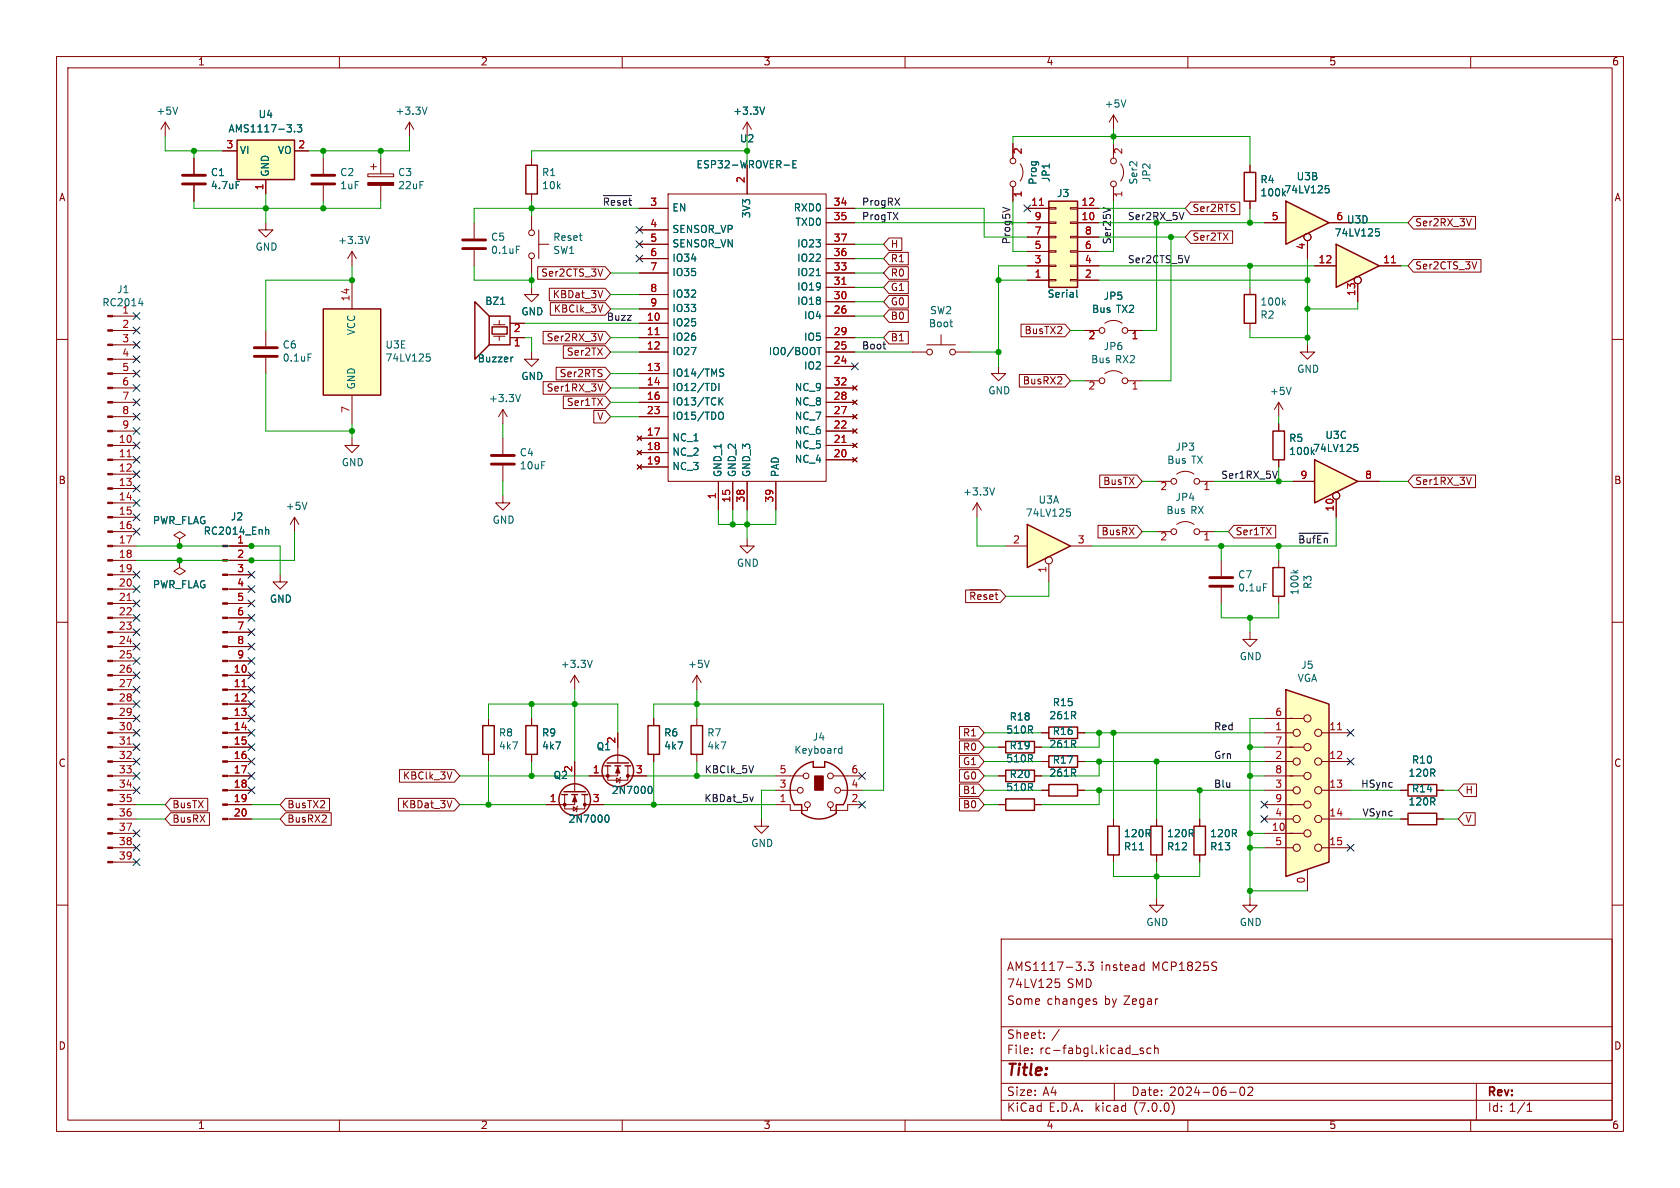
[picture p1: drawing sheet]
<svg xmlns="http://www.w3.org/2000/svg" width="297mm" height="210mm" viewBox="0 0 297 210" stroke-linecap="round" stroke-linejoin="round" font-family="sans-serif">
<defs><g id="words">
<text font-size="2.8" fill="#840000" x="178" y="190.8">Title:</text>
<g font-size="2.1" fill="#840000">
<text x="178" y="171.9">AMS1117-3.3</text>
<text x="194.6" y="171.9">instead</text>
<text x="203.7" y="171.9">MCP1825S</text>
<text x="178" y="177.9">Some</text>
<text x="178" y="174.9">74LV125</text>
<text x="185.1" y="177.9">changes</text>
<text x="188.6" y="174.9">SMD</text>
<text x="195.2" y="177.9">by Zegar</text>
<text x="178" y="183.9">Sheet:</text>
<text x="185.9" y="183.9">/</text>
<text x="178" y="186.6">File:</text>
<text x="183.8" y="186.6">rc-fabgl.kicad_sch</text>
<text x="178" y="196.8">KiCad</text>
<text x="178" y="194">Size:</text>
<text x="184.3" y="194">A4</text>
<text x="185.4" y="196.8">E.D.A.</text>
<text x="193.7" y="196.8">kicad</text>
<text x="200" y="194">Date:</text>
<text x="200.6" y="196.8">(7.0.0)</text>
<text x="206.7" y="194">2024-06-02</text>
<text x="263" y="194.2">Rev:</text>
<text x="263" y="196.8">Id: 1/1</text>
</g>
<g font-size="1.8" fill="#840000">
<text x="35" y="11.8">1</text>
<text x="85" y="11.8">2</text>
<text x="135" y="11.8">3</text>
<text x="185" y="11.8">4</text>
<text x="235" y="11.8">5</text>
<text x="285" y="11.8">6</text>
<text x="10.4" y="35.8">A</text>
<text x="285.4" y="35.8">A</text>
<text x="210.8" y="37.7">Ser2RTS</text>
<text x="250.2" y="40.3">Ser2RX_3V</text>
<text x="157.5" y="46.6">R1</text>
<text x="157.5" y="44.1">H</text>
<text x="210.8" y="42.8">Ser2TX</text>
<text x="250.2" y="47.9">Ser2CTS_3V</text>
<text x="95.5" y="49.2">Ser2CTS_3V</text>
<text x="97.6" y="53">KBDat_3V</text>
<text x="157.5" y="51.7">G1</text>
<text x="157.5" y="49.2">R0</text>
<text x="97.8" y="55.5">KBClk_3V</text>
<text x="157.5" y="54.3">G0</text>
<text x="157.5" y="56.8">B0</text>
<text x="181" y="59.3">BusTX2</text>
<text x="96.5" y="60.6">Ser2RX_3V</text>
<text x="100.1" y="63.1">Ser2TX</text>
<text x="157.5" y="60.6">B1</text>
<text x="96.5" y="69.5">Ser1RX_3V</text>
<text x="98.8" y="67">Ser2RTS</text>
<text x="180.7" y="68.2">BusRX2</text>
<text x="100.1" y="72">Ser1TX</text>
<text x="105.5" y="74.6">V</text>
<text x="10.3" y="85.8">B</text>
<text x="194.9" y="86">BusTX</text>
<text x="250.2" y="86">Ser1RX_3V</text>
<text x="285.3" y="85.8">B</text>
<text x="194.6" y="94.9">BusRX</text>
<text x="218.4" y="94.9">Ser1TX</text>
<text x="171.2" y="106.9">~{Reset}</text>
<text x="170.1" y="130.5">R1</text>
<text x="10.3" y="135.8">C</text>
<text x="170.1" y="133">R0</text>
<text x="170.1" y="135.5">G1</text>
<text x="285.3" y="135.8">C</text>
<text x="30.5" y="143.2">BusTX</text>
<text x="50.8" y="143.2">BusTX2</text>
<text x="70.9" y="143.2">KBDat_3V</text>
<text x="71.1" y="138.1">KBClk_3V</text>
<text x="170.1" y="143.2">B0</text>
<text x="170.1" y="138.1">G0</text>
<text x="170.1" y="140.6">B1</text>
<text x="259.1" y="140.6">H</text>
<text x="30.5" y="145.7">BusRX</text>
<text x="50.8" y="145.7">BusRX2</text>
<text x="259.1" y="145.7">V</text>
<text x="10.3" y="185.8">D</text>
<text x="285.3" y="185.8">D</text>
<text x="35" y="199.8">1</text>
<text x="85" y="199.8">2</text>
<text x="135" y="199.8">3</text>
<text x="185" y="199.8">4</text>
<text x="235" y="199.8">5</text>
<text x="285" y="199.8">6</text>
</g>
<g font-size="1.8" fill="#006464">
<text x="27.6" y="20.6">+5V</text>
<text x="40.3" y="23.7">AMS1117-3.3</text>
<text x="45.7" y="21.1">U4</text>
<text x="69.9" y="20.6">+3.3V</text>
<text x="129.6" y="20.6">+3.3V</text>
<text x="195.2" y="19.3">+5V</text>
<text x="42.4" y="27.5">VI</text>
<text x="49" y="27.5">VO</text>
<text x="130.7" y="25.4">U2</text>
<text x="37.2" y="31.4">C1</text>
<text x="37.2" y="33.7">4.7uF</text>
<text x="47.8" y="31.2" transform="rotate(-90 47.8 31.2)">GND</text>
<text x="60.1" y="31.4">C2</text>
<text x="60.1" y="33.7">1uF</text>
<text x="70.3" y="31.4">C3</text>
<text x="70.3" y="33.7">22uF</text>
<text x="95.8" y="31.4">R1</text>
<text x="95.8" y="33.7">10k</text>
<text x="123.1" y="30">ESP32-WROVER-E</text>
<text x="183.6" y="32.7" transform="rotate(-90 183.6 32.7)">Prog</text>
<text x="185.9" y="32.3" transform="rotate(-90 185.9 32.3)">JP1</text>
<text x="186.8" y="35.1">J3</text>
<text x="201.3" y="32.7" transform="rotate(-90 201.3 32.7)">Ser2</text>
<text x="203.6" y="32.3" transform="rotate(-90 203.6 32.3)">JP2</text>
<text x="222.8" y="32.7">R4</text>
<text x="222.8" y="35">100k</text>
<text x="227" y="34.5">74LV125</text>
<text x="229.2" y="32.1">U3B</text>
<text x="118.9" y="37.7">EN</text>
<text x="118.9" y="41.5">SENSOR_VP</text>
<text x="132.9" y="38.7" transform="rotate(-90 132.9 38.7)">3V3</text>
<text x="140.2" y="37.7">RXD0</text>
<text x="140.5" y="40.2">TXD0</text>
<text x="238.1" y="39.8">U3D</text>
<text x="45.1" y="44.6">GND</text>
<text x="59.7" y="43.4">+3.3V</text>
<text x="86.7" y="42.8">C5</text>
<text x="86.7" y="45.1">0.1uF</text>
<text x="97.7" y="45.2">SW1</text>
<text x="97.7" y="42.9">Reset</text>
<text x="118.9" y="44">SENSOR_VN</text>
<text x="118.9" y="46.5">IO34</text>
<text x="140.8" y="46.5">IO22</text>
<text x="140.8" y="44">IO23</text>
<text x="235.9" y="42.1">74LV125</text>
<text x="20.6" y="52.1">J1</text>
<text x="118.9" y="49.1">IO35</text>
<text x="118.9" y="52.9">IO32</text>
<text x="140.8" y="51.6">IO19</text>
<text x="140.8" y="49.1">IO21</text>
<text x="185.1" y="52.9">Serial</text>
<text x="195.1" y="53.3">JP5</text>
<text x="18" y="54.4">RC2014</text>
<text x="21.6" y="55.6">1</text>
<text x="63.1" y="59.4" transform="rotate(-90 63.1 59.4)">VCC</text>
<text x="85.7" y="54.2">BZ1</text>
<text x="92.1" y="56">GND</text>
<text x="118.9" y="58">IO25</text>
<text x="118.9" y="55.4">IO33</text>
<text x="140.8" y="54.2">IO18</text>
<text x="142" y="56.7">IO4</text>
<text x="164.2" y="58.1">Boot</text>
<text x="164.4" y="55.8">SW2</text>
<text x="193" y="55.6">Bus</text>
<text x="197.3" y="55.6">TX2</text>
<text x="222.8" y="56.6">R2</text>
<text x="222.8" y="54.3">100k</text>
<text x="49.9" y="61.9">C6</text>
<text x="49.9" y="64.2">0.1uF</text>
<text x="68.1" y="61.9">U3E</text>
<text x="68.1" y="64.2">74LV125</text>
<text x="84.4" y="64.3">Buzzer</text>
<text x="118.9" y="60.5">IO26</text>
<text x="118.9" y="63.1">IO27</text>
<text x="135.8" y="63.1">IO0/BOOT</text>
<text x="142" y="65.6">IO2</text>
<text x="142" y="60.5">IO5</text>
<text x="192.8" y="64.5">Bus</text>
<text x="195.1" y="62.2">JP6</text>
<text x="197.2" y="64.5">RX2</text>
<text x="63.1" y="68.8" transform="rotate(-90 63.1 68.8)">GND</text>
<text x="86.4" y="71.4">+3.3V</text>
<text x="92.1" y="67.4">GND</text>
<text x="118.9" y="66.9">IO14/TMS</text>
<text x="118.9" y="69.4">IO12/TDI</text>
<text x="118.9" y="71.9">IO13/TCK</text>
<text x="140.4" y="71.9">NC_8</text>
<text x="140.4" y="69.4">NC_9</text>
<text x="174.7" y="70">GND</text>
<text x="224.4" y="70.1">+5V</text>
<text x="229.3" y="66.2">GND</text>
<text x="118.9" y="74.5">IO15/TDO</text>
<text x="140.4" y="77">NC_6</text>
<text x="140.4" y="74.5">NC_7</text>
<text x="234.3" y="77.9">U3C</text>
<text x="60.4" y="82.7">GND</text>
<text x="91.8" y="80.9">C4</text>
<text x="91.8" y="83.2">10uF</text>
<text x="118.9" y="78.3">NC_1</text>
<text x="118.9" y="80.8">NC_2</text>
<text x="118.9" y="83.4">NC_3</text>
<text x="140.4" y="82.1">NC_4</text>
<text x="140.4" y="79.6">NC_5</text>
<text x="206.3" y="82.3">Bus</text>
<text x="207.8" y="79.9">JP3</text>
<text x="210.6" y="82.3">TX</text>
<text x="227.8" y="78.4">R5</text>
<text x="227.8" y="80.7">100k</text>
<text x="232.1" y="80.2">74LV125</text>
<text x="127.8" y="84.3" transform="rotate(-90 127.8 84.3)">GND_1</text>
<text x="130.4" y="84.3" transform="rotate(-90 130.4 84.3)">GND_2</text>
<text x="132.9" y="84.3" transform="rotate(-90 132.9 84.3)">GND_3</text>
<text x="138" y="84.3" transform="rotate(-90 138 84.3)">PAD</text>
<text x="170.2" y="87.9">+3.3V</text>
<text x="183.5" y="89.3">U3A</text>
<text x="207.8" y="88.8">JP4</text>
<text x="27" y="93">PWR_FLAG</text>
<text x="36" y="94.8">RC2014_Enh</text>
<text x="40.8" y="92.3">J2</text>
<text x="50.5" y="90.4">+5V</text>
<text x="87" y="92.8">GND</text>
<text x="181.3" y="91.6">74LV125</text>
<text x="206.1" y="91.1">Bus</text>
<text x="210.5" y="91.1">RX</text>
<text x="130.2" y="100.5">GND</text>
<text x="27" y="104.3">PWR_FLAG</text>
<text x="47.7" y="106.8">GND</text>
<text x="218.8" y="102.5">C7</text>
<text x="218.8" y="104.8">0.1uF</text>
<text x="229.8" y="105.3" transform="rotate(-90 229.8 105.3)">100k</text>
<text x="232.1" y="104.2" transform="rotate(-90 232.1 104.2)">R3</text>
<text x="99.1" y="118.4">+3.3V</text>
<text x="121.6" y="118.4">+5V</text>
<text x="219.1" y="117">GND</text>
<text x="230" y="118.5">J5</text>
<text x="186.1" y="125.1">R15</text>
<text x="229.4" y="120.8">VGA</text>
<text x="88.1" y="130.5">R8</text>
<text x="95.8" y="130.5">R9</text>
<text x="117.4" y="130.5">R6</text>
<text x="125" y="130.5">R7</text>
<text x="143.6" y="131.2">J4</text>
<text x="177.8" y="130">510R</text>
<text x="178.4" y="127.6">R18</text>
<text x="185.4" y="127.4">261R</text>
<text x="186.1" y="130.2">R16</text>
<text x="88.1" y="132.8">4k7</text>
<text x="95.8" y="132.8">4k7</text>
<text x="97.8" y="138">Q2</text>
<text x="105.4" y="132.9">Q1</text>
<text x="117.4" y="132.8">4k7</text>
<text x="125" y="132.8">4k7</text>
<text x="140.4" y="133.5">Keyboard</text>
<text x="177.8" y="135">510R</text>
<text x="178.4" y="132.7">R19</text>
<text x="178.4" y="137.8">R20</text>
<text x="185.4" y="137.6">261R</text>
<text x="185.4" y="132.5">261R</text>
<text x="186.1" y="135.3">R17</text>
<text x="248.9" y="137.6">120R</text>
<text x="249.6" y="135.3">R10</text>
<text x="108.1" y="140.6">2N7000</text>
<text x="177.8" y="140.1">510R</text>
<text x="248.9" y="142.7">120R</text>
<text x="249.6" y="140.3">R14</text>
<text x="100.5" y="145.7">2N7000</text>
<text x="132.7" y="150">GND</text>
<text x="198.6" y="148.3">120R</text>
<text x="206.3" y="148.3">120R</text>
<text x="213.9" y="148.3">120R</text>
<text x="198.6" y="150.6">R11</text>
<text x="206.3" y="150.6">R12</text>
<text x="213.9" y="150.6">R13</text>
<text x="202.6" y="164">GND</text>
<text x="219.1" y="164">GND</text>
</g>
<g font-size="1.8" fill="#a90000">
<text x="40" y="26.4">3</text>
<text x="52.7" y="26.4">2</text>
<text x="181" y="27.3" transform="rotate(-90 181 27.3)">2</text>
<text x="198.8" y="27.3" transform="rotate(-90 198.8 27.3)">2</text>
<text x="46.7" y="33.7" transform="rotate(-90 46.7 33.7)">1</text>
<text x="131.8" y="32.4" transform="rotate(-90 131.8 32.4)">2</text>
<text x="181" y="35" transform="rotate(-90 181 35)">1</text>
<text x="198.8" y="35" transform="rotate(-90 198.8 35)">1</text>
<text x="114.9" y="36.6">3</text>
<text x="114.9" y="40.4">4</text>
<text x="147.3" y="36.6">34</text>
<text x="147.3" y="39.1">35</text>
<text x="182.2" y="36.6">11</text>
<text x="182.8" y="41.7">7</text>
<text x="182.8" y="39.1">9</text>
<text x="191.1" y="39.1">10</text>
<text x="191.1" y="36.6">12</text>
<text x="191.7" y="41.7">8</text>
<text x="224.8" y="39.1">5</text>
<text x="236.2" y="39.1">6</text>
<text x="114.9" y="42.9">5</text>
<text x="114.9" y="45.5">6</text>
<text x="147.3" y="45.5">36</text>
<text x="147.3" y="42.9">37</text>
<text x="182.8" y="46.7">3</text>
<text x="182.8" y="44.2">5</text>
<text x="191.7" y="46.7">4</text>
<text x="191.7" y="44.2">6</text>
<text x="230.9" y="44.2" transform="rotate(-90 230.9 44.2)">4</text>
<text x="233" y="46.7">12</text>
<text x="244.5" y="46.7">11</text>
<text x="62" y="53.3" transform="rotate(-90 62 53.3)">14</text>
<text x="114.9" y="48">7</text>
<text x="114.9" y="51.8">8</text>
<text x="147.3" y="53.1">30</text>
<text x="147.3" y="50.5">31</text>
<text x="147.3" y="48">33</text>
<text x="182.8" y="49.3">1</text>
<text x="191.7" y="49.3">2</text>
<text x="239.8" y="52.4" transform="rotate(-90 239.8 52.4)">13</text>
<text x="21.6" y="58.2">2</text>
<text x="90.8" y="59.1">2</text>
<text x="114.3" y="56.9">10</text>
<text x="114.3" y="59.4">11</text>
<text x="114.9" y="54.4">9</text>
<text x="147.3" y="55.6">26</text>
<text x="147.3" y="59.4">29</text>
<text x="21.6" y="60.7">3</text>
<text x="21.6" y="63.2">4</text>
<text x="21.6" y="65.8">5</text>
<text x="90.8" y="61.6">1</text>
<text x="114.3" y="62">12</text>
<text x="114.3" y="65.8">13</text>
<text x="147.3" y="64.5">24</text>
<text x="147.3" y="62">25</text>
<text x="192.4" y="60.3">2</text>
<text x="200" y="60.3">1</text>
<text x="21.6" y="68.3">6</text>
<text x="21.6" y="70.9">7</text>
<text x="114.3" y="68.3">14</text>
<text x="114.3" y="70.9">16</text>
<text x="147.3" y="70.9">28</text>
<text x="147.3" y="68.3">32</text>
<text x="192.4" y="69.2">2</text>
<text x="200" y="69.2">1</text>
<text x="21.6" y="73.4">8</text>
<text x="21.6" y="75.9">9</text>
<text x="62" y="73.1" transform="rotate(-90 62 73.1)">7</text>
<text x="114.3" y="77.2">17</text>
<text x="114.3" y="73.4">23</text>
<text x="147.3" y="75.9">22</text>
<text x="147.3" y="73.4">27</text>
<text x="21" y="78.5">10</text>
<text x="21" y="81">11</text>
<text x="21" y="83.6">12</text>
<text x="114.3" y="79.8">18</text>
<text x="114.3" y="82.3">19</text>
<text x="147.3" y="81">20</text>
<text x="147.3" y="78.5">21</text>
<text x="21" y="86.1">13</text>
<text x="21" y="88.6">14</text>
<text x="126.7" y="88.3" transform="rotate(-90 126.7 88.3)">1</text>
<text x="129.3" y="88.9" transform="rotate(-90 129.3 88.9)">15</text>
<text x="131.8" y="88.9" transform="rotate(-90 131.8 88.9)">38</text>
<text x="136.9" y="88.9" transform="rotate(-90 136.9 88.9)">39</text>
<text x="205.1" y="87">2</text>
<text x="212.7" y="87">1</text>
<text x="229.8" y="84.8">9</text>
<text x="241.3" y="84.8">8</text>
<text x="21" y="91.2">15</text>
<text x="21" y="93.7">16</text>
<text x="205.1" y="95.9">2</text>
<text x="212.7" y="95.9">1</text>
<text x="236" y="90.5" transform="rotate(-90 236 90.5)">10</text>
<text x="21" y="96.3">17</text>
<text x="21" y="98.8">18</text>
<text x="21" y="101.3">19</text>
<text x="41.9" y="96.3">1</text>
<text x="41.9" y="98.8">2</text>
<text x="41.9" y="101.3">3</text>
<text x="179" y="96.3">2</text>
<text x="185.2" y="101.3" transform="rotate(-90 185.2 101.3)">1</text>
<text x="190.5" y="96.3">3</text>
<text x="21" y="103.9">20</text>
<text x="21" y="106.4">21</text>
<text x="41.9" y="103.9">4</text>
<text x="41.9" y="106.4">5</text>
<text x="21" y="109">22</text>
<text x="21" y="111.5">23</text>
<text x="41.9" y="109">6</text>
<text x="41.9" y="111.5">7</text>
<text x="21" y="114">24</text>
<text x="21" y="116.6">25</text>
<text x="21" y="119.1">26</text>
<text x="41.3" y="119.1">10</text>
<text x="41.9" y="114">8</text>
<text x="41.9" y="116.6">9</text>
<text x="21" y="121.7">27</text>
<text x="21" y="124.2">28</text>
<text x="41.3" y="121.7">11</text>
<text x="41.3" y="124.2">12</text>
<text x="21" y="126.7">29</text>
<text x="21" y="129.3">30</text>
<text x="21" y="131.8">31</text>
<text x="41.3" y="126.7">13</text>
<text x="41.3" y="129.3">14</text>
<text x="41.3" y="131.8">15</text>
<text x="109" y="131.5" transform="rotate(-90 109 131.5)">2</text>
<text x="225.4" y="129.3">1</text>
<text x="225.4" y="126.7">6</text>
<text x="225.4" y="131.8">7</text>
<text x="234.9" y="129.3">11</text>
<text x="21" y="134.4">32</text>
<text x="21" y="136.9">33</text>
<text x="41.3" y="134.4">16</text>
<text x="41.3" y="136.9">17</text>
<text x="101.3" y="136.6" transform="rotate(-90 101.3 136.6)">2</text>
<text x="104.7" y="136.9">1</text>
<text x="112.4" y="136.9">3</text>
<text x="137.8" y="136.9">5</text>
<text x="150.5" y="136.9">6</text>
<text x="225.4" y="134.4">2</text>
<text x="225.4" y="136.9">8</text>
<text x="234.9" y="134.4">12</text>
<text x="21" y="139.4">34</text>
<text x="21" y="142">35</text>
<text x="41.3" y="139.4">18</text>
<text x="41.3" y="142">19</text>
<text x="97.1" y="142">1</text>
<text x="104.7" y="142">3</text>
<text x="137.8" y="142">1</text>
<text x="137.8" y="139.4">3</text>
<text x="150.5" y="142">2</text>
<text x="150.5" y="139.4">4</text>
<text x="225.4" y="139.4">3</text>
<text x="225.4" y="142">9</text>
<text x="234.9" y="139.4">13</text>
<text x="21" y="144.5">36</text>
<text x="21" y="147.1">37</text>
<text x="21" y="149.6">38</text>
<text x="41.3" y="144.5">20</text>
<text x="224.8" y="147.1">10</text>
<text x="225.4" y="144.5">4</text>
<text x="225.4" y="149.6">5</text>
<text x="234.9" y="144.5">14</text>
<text x="234.9" y="149.6">15</text>
<text x="21" y="152.1">39</text>
<text x="230.9" y="156.2" transform="rotate(-90 230.9 156.2)">0</text>
</g>
<g font-size="1.8" fill="#0f0f0f">
<text x="106.4" y="36.6">~{Reset}</text>
<text x="152.4" y="39.1">ProgTX</text>
<text x="152.4" y="36.6">ProgRX</text>
<text x="178.8" y="43.2" transform="rotate(-90 178.8 43.2)">Prog5V</text>
<text x="196.6" y="43.2" transform="rotate(-90 196.6 43.2)">Ser25V</text>
<text x="199.4" y="46.7">Ser2CTS_5V</text>
<text x="107.2" y="56.9">Buzz</text>
<text x="152.4" y="62">Boot</text>
<text x="215.9" y="84.8">Ser1RX_5V</text>
<text x="229.4" y="96.3">~{BufEn}</text>
<text x="214.6" y="129.3">Red</text>
<text x="124.5" y="136.9">KBClk_5V</text>
<text x="214.6" y="134.4">Grn</text>
<text x="124.4" y="142">KBDat_5v</text>
<text x="214.6" y="139.4">Blu</text>
<text x="240.5" y="139.4">HSync</text>
<text x="240.7" y="144.5">VSync</text>
</g>
<text font-size="1.8" fill="#009600" x="199.4" y="39.1">Ser2RX_5V</text>
</g></defs>
<g fill="none" stroke="#840000" stroke-width=".18">
<path d="M10 10h277v190h-277zM12 12h273v186h-273zM60 10v2M110 10v2M160 10v2M210 10v2M260 10v2M29.2 21.6l-.8 1.3M29.2 21.6v2.5M29.2 21.6l.8 1.3M34.3 27.9v2.8M34.3 32.8v2.8"/>
<path d="M39.4 26.7h2.5M47 39.4v1.2h1.3l-1.3 1.3-1.3-1.3h1.3M47 31.8v2.5M52.1 26.7h2.5M57.1 27.9v2.8M57.1 32.8v2.8M65 30.7h4.6v.5h-4.6zM65.5 29.5h1M66 29v1M67.3 27.9v2.8M67.3 32.8v2.8M72.4 21.6l-.8 1.3"/>
<path d="M72.4 21.6v2.5M72.4 21.6l.8 1.3M83.8 39.4v2.8M94 38.1v2.5M113 36.8h5.1M118.1 34.3h27.9v50.8h-27.9zM132.1 29.2v5.1M146 39.4h5.1M146 36.8h5.1M179.1 25.4v2.5M179.1 33v2.6M180.3 29a2.54 2.54 0 0 1 0 3"/>
<path d="M181.6 39.4h3.8M181.6 36.8h3.8M185.4 36.7h1.3v.3h-1.3zM185.4 39.2h1.3v.3h-1.3zM189.2 36.7h1.3v.3h-1.3zM189.2 39.2h1.3v.3h-1.3zM190.5 39.4h3.8M190.5 36.8h3.8M196.8 20.3l-.7 1.3M196.8 20.3v2.6M196.8 20.3l.8 1.3M221 29.2v1.3"/>
<path d="M221 35.6v1.2M10 60h2M19.9 55.9h4.2M19.9 58.4h4.2M47 58.4v2.8M62.2 44.5l-.7 1.2M62.2 44.5v2.5M62.2 49.5v5.1M62.2 44.5l.8 1.2M83.8 44.2v2.8M87.2 57.4h2.1M87.2 59.4h2.1"/>
<path d="M88.3 56.6v.8M88.3 59.4v.8M90.2 57.2h2.5M90.2 59.7h2.5M94 50.8v1.3h1.2l-1.2 1.2-1.3-1.2h1.3M94 45.7v2.6M95.2 43.2h1.8M95.2 40.6v5.1M113 57.2h5.1M113 59.7h5.1M113 48.3h5.1M113 45.7h5.1"/>
<path d="M113 43.2h5.1M113 40.6h5.1M113 52.1h5.1M113 54.6h5.1M146 59.7h5.1M146 55.9h5.1M146 53.3h5.1M146 50.8h5.1M146 48.3h5.1M146 45.7h5.1M146 43.2h5.1M166.4 59.2v1.8"/>
<path d="M181.6 49.5h3.8M181.6 47h3.8M181.6 44.5h3.8M181.6 41.9h3.8M185.4 41.8h1.3v.2h-1.3zM185.4 44.3h1.3v.3h-1.3zM185.4 46.9h1.3v.2h-1.3zM185.4 49.4h1.3v.3h-1.3zM189.2 41.8h1.3v.2h-1.3zM189.2 44.3h1.3v.3h-1.3zM189.2 46.9h1.3v.2h-1.3zM189.2 49.4h1.3v.3h-1.3z"/>
<path d="M190.5 49.5h3.8M190.5 47h3.8M190.5 44.5h3.8M190.5 41.9h3.8M191.8 58.4h2.5M195.3 57.2a2.54 2.54 0 0 1 3.1 0M199.4 58.4h2.5M221 50.8v1.3M221 57.2v1.2M285 60h2M19.9 61h4.2M19.9 66h4.2"/>
<path d="M19.9 68.6h4.2M19.9 71.1h4.2M19.9 78.7h4.2M19.9 76.2h4.2M19.9 73.7h4.2M19.9 63.5h4.2M47 63.2v2.8M62.2 77.5v1.2h1.3l-1.3 1.3-1.2-1.3h1.2M62.2 69.9v5M88.9 72.4l-.8 1.3M88.9 72.4v2.5M88.9 77.5v2.8"/>
<path d="M88.9 72.4l.8 1.3M94 62.2v1.3h1.2l-1.2 1.3-1.3-1.3h1.3M112.6 77.1l.8 .8M112.6 79.6l.8 .8M113 62.2h5.1M113 66h5.1M113 68.6h5.1M113 71.1h5.1M113 77.5h5.1M113 73.7h5.1M113.4 77.1l-.8 .8M113.4 79.6l-.8 .8"/>
<path d="M146 62.2h5.1M146 68.6h5.1M146 71.1h5.1M146 78.7h5.1M146 76.2h5.1M146 73.7h5.1M146 64.8h5.1M150.7 78.4l.8 .7M150.7 75.8l.8 .8M150.7 73.3l.8 .7M150.7 70.7l.8 .8M150.7 68.2l.8 .8"/>
<path d="M151.5 78.4l-.8 .7M151.5 75.8l-.8 .8M151.5 73.3l-.8 .7M151.5 70.7l-.8 .8M151.5 68.2l-.8 .8M161.3 62.2h2.5M163.8 61h5.1M168.9 62.2h2.5M176.5 64.8v1.2h1.3l-1.3 1.3-1.2-1.3h1.2M191.8 67.3h2.5M195.3 66a2.54 2.54 0 0 1 3.1 0M199.4 67.3h2.5"/>
<path d="M226.1 71.1l-.8 1.3M226.1 71.1v2.6M226.1 74.9v1.3M226.1 71.1l.7 1.3M231.1 61v1.2h1.3l-1.3 1.3-1.2-1.3h1.2M19.9 81.3h4.2M19.9 99.1h4.2M19.9 96.5h4.2M19.9 94h4.2M19.9 91.4h4.2M19.9 88.9h4.2M19.9 86.4h4.2"/>
<path d="M19.9 83.8h4.2M31.7 99.1v1.2l1.1 .7-1.1 .6-1-.6 1-.7M31.7 99.1h.1M40.2 99.1h4.2M40.2 96.5h4.2M88.9 87.6v1.3h1.3l-1.3 1.3-1.3-1.3h1.3M88.9 82.3v2.8M112.6 82.2l.8 .7M113 80h5.1M113 82.6h5.1M113.4 82.2l-.8 .7M127 85.1v5.1"/>
<path d="M129.5 85.1v5.1M132.1 95.3v1.2h1.2l-1.2 1.3-1.3-1.3h1.3M132.1 85.1v5.1M137.2 85.1v5.1M146 81.3h5.1M150.7 80.9l.8 .8M151.5 80.9l-.8 .8M172.7 88.9l-.7 1.3M172.7 88.9v2.5M172.7 88.9l.8 1.3M215.9 99.1v2.8M226.1 81.3v1.3"/>
<path d="M10 110h2M19.9 119.4h4.2M19.9 116.8h4.2M19.9 114.3h4.2M19.9 111.8h4.2M19.9 109.2h4.2M19.9 106.7h4.2M19.9 104.1h4.2M19.9 101.6h4.2M40.2 119.4h4.2M40.2 116.8h4.2M40.2 114.3h4.2"/>
<path d="M40.2 111.8h4.2M40.2 109.2h4.2M40.2 106.7h4.2M40.2 104.1h4.2M40.2 101.6h4.2M101.6 119.4v2.5M101.6 119.4l-.8 1.3M101.6 119.4l.8 1.3M123.2 119.4l-.8 1.3M123.2 119.4v2.5M123.2 119.4l.8 1.3M215.9 103.9v2.8"/>
<path d="M285 110h2M19.9 139.7h4.2M19.9 132.1h4.2M19.9 137.2h4.2M19.9 134.6h4.2M19.9 129.5h4.2M19.9 127h4.2M19.9 124.5h4.2M19.9 121.9h4.2M40.2 139.7h4.2M40.2 132.1h4.2M40.2 137.2h4.2"/>
<path d="M40.2 134.6h4.2M40.2 129.5h4.2M40.2 127h4.2M40.2 124.5h4.2M40.2 121.9h4.2M94 127v1.3M94 133.4v1.2M101.6 134.6v5.4M107.4 135.4v2.5h3.6v-2.5M109 137.5l.6 .4-.6 .4zM109.2 135.4v1.8h-5.1M109.2 129.5v5.4"/>
<path d="M109.7 137.4l-.1 .1v.8l-.1 .1M111 137.2h3.3M115.6 127v1.3M115.6 133.4v1.2M123.2 127v1.3M123.2 133.4v1.2M137.2 139.7h3.8M137.2 137.2h4.8M147.3 137.2h5.1M148.6 139.7h3.8M176.5 132.1h1.3M176.5 137.2h1.3"/>
<path d="M182.9 132.1h1.2M182.9 137.2h1.2M247.6 139.7h1.3M254 139.7h1.3M10 160h2M19.9 142.2h4.2M19.9 144.8h4.2M19.9 152.4h4.2M19.9 149.9h4.2M19.9 147.3h4.2M40.2 142.2h4.2M40.2 144.8h4.2"/>
<path d="M99.8 140.5v2.5h3.6v-2.5M101.3 142.6l.7 .4-.7 .4zM101.6 140.5v1.7h-5.1M102.1 142.5l-.1 .1v.8l-.1 .1M103.4 142.2h3.3M137.2 142.2h2.5v1.1h3v-.6M152.4 142.2h-2.5v1.1h-3.1v-.6M176.5 142.2h1.3M182.9 142.2h1.2M204.5 158.8v1.2h1.2l-1.2 1.3-1.3-1.3h1.3M204.5 144.8v1.3M204.5 151.1v1.3"/>
<path d="M212.1 144.8v1.3M212.1 151.1v1.3M221 158.8v1.2h1.2l-1.2 1.3-1.3-1.3h1.3M285 160h2M177 166h108v32h-108zM186.6 173.1h.7M186.7 173.6h.4l.3 .3-.1 .5-.6 .2M191.8 171.4v.2M192.4 170.1h.9l-.5 .5 .4 .2v.6l-.2 .2h-.4l-.2-.2M193.5 177.1h.3l.1 .2-.2 .3h-.3M193.5 176.6h.3M201.8 170.6h.5"/>
<path d="M202.3 171.5l-.5 .1M202.3 170.1v1.5M214.9 170.1h.2M214.9 170.9l.2 .2-.2 .4M60 198v2M110 198v2M160 198v2M177 194.5h108M177 191.5h108M177 187.5h108M177 181.5h108M182.4 186.1v.2"/>
<path d="M182.4 185.3v.2M184.6 183.4v.2M184.6 182.6v.2M197 191.5v3M200.1 186.4h1.2M202.1 185.3h-.3l-.3 .2 .1 .2 .5 .1v.4h-.6M203.5 185.3h-.5l-.2 .2v.5l.1 .2h.6M204.1 185.4l.2-.1h.4l.1 1M204.1 184.8v1.5M207.2 194.8a1.74 1.74 0 0 1 0 2.2M210 198v2M217.4 193.1h1.1"/>
<path d="M219.4 192.2h.1a.81 .81 0 0 1 .6 .6 .81 .81 0 0 1-.3 .8l-.1 .1a.81 .81 0 0 1-.6-.7 .81 .81 0 0 1 .3-.8zM220.6 192.3l.6-.1 .2 .1 .1 .3-1 1.1h1M260 198v2M261 191.5v6.5M270 196.5h.8M270 195.4l.4-.4v1.5"/>
<circle cx="179.1" cy="32.5" r=".51"/>
<circle cx="179.1" cy="28.4" r=".51"/>
<circle cx="94" cy="45.2" r=".51"/>
<circle cx="94" cy="41.1" r=".51"/>
<circle cx="194.8" cy="58.4" r=".51"/>
<circle cx="198.9" cy="58.4" r=".51"/>
<circle cx="164.3" cy="62.2" r=".51"/>
<circle cx="168.4" cy="62.2" r=".51"/>
<circle cx="194.8" cy="67.3" r=".51"/>
<circle cx="198.9" cy="67.3" r=".51"/>
<circle cx="141.5" cy="139.7" r=".51"/>
<circle cx="142.5" cy="137.2" r=".51"/>
<circle cx="146.8" cy="137.2" r=".51"/>
<circle cx="148.1" cy="139.7" r=".51"/>
<circle cx="142.7" cy="142.2" r=".51"/>
<circle cx="146.8" cy="142.2" r=".51"/>
</g>
<g fill="#ffffc2" stroke="#ffffc2" stroke-width=".18">
<path d="M41.9 24.8h10.2v7h-10.2z"/>
<path d="M185.4 35.6h5.1v15.2h-5.1z"/>
<path d="M57.1 54.6h10.2v15.3h-10.2z"/>
</g>
<g fill="none" stroke="#840000" stroke-width=".25">
<path d="M41.9 24.8h10.2v7h-10.2zM185.4 35.6h5.1v15.2h-5.1zM220 30.5h2v5.1h-2zM57.1 54.6h10.2v15.3h-10.2zM86.5 55.9h3.7v5.1h-3.7zM86.5 55.9l-2.6-2.6v10.2l2.6-2.5M87 57.8h2.7v1.3h-2.7zM220 52.1h2v5.1h-2zM225 76.2h2.1v5.1h-2.1zM93 128.3h2v5.1h-2zM99.7 140h3.8M106.9 135.4h1"/>
<path d="M107.3 134.9h3.8M108.7 135.4h1M110.5 135.4h1M114.6 128.3h2v5.1h-2zM122.2 128.3h2v5.1h-2zM141.1 136.1a5 5 0 0 1 2.7-1.5v1h2v-1a5.1 5.1 0 0 1 3.3 7.6h-1.3v1.6a5.1 5.1 0 0 1-6.1 0v-1.6h-1.2a5 5 0 0 1 .6-6.1zM177.8 131.1h5.1v2h-5.1zM177.8 136.1h5.1v2.1h-5.1zM248.9 138.7h5.1v2h-5.1zM99.3 140.5h1M101.1 140.5h1M102.9 140.5h1"/>
<path d="M177.8 141.2h5.1v2.1h-5.1zM203.5 146.1h2v5h-2zM211.1 146.1h2v5h-2z"/>
<circle cx="109.2" cy="136.3" r="2.79"/>
<circle cx="101.6" cy="141.4" r="2.79"/>
</g>
<g fill="none" stroke="#006464" stroke-width=".18">
<path d="M31.4 18.9l-.4 1.3M75.5 18.9l-.4 1.3M199 17.7l-.4 1.2M41.8 32.1h.6M52.1 23.2v.1M52.6 22.1h.7l-.4 .4 .4 .2v.5l-.2 .1-.5-.1M138.6 29.2h1M140.2 29h.4M140.8 28.4h-.6v1.3h.6M24.5 53.6h.8M25.1 53.2v.9M65.3 41.8l-.4 1.3"/>
<path d="M91.3 43.5h.6M144.3 48.7h.7M167.9 56.9h.5M168.3 57.8h.1M190.3 51.3v1.1l.2 .1M226.9 53.4l.3 .5M227.2 53.1l-.4 .5M54.5 62.6h.6M75.4 62.6h.6M75.5 63.1h.3l.3 .2-.1 .4-.5 .1M90.7 63.1l-.3 .1M92 69.7l-.4 1.3"/>
<path d="M126.5 68.1v.6M127.1 67.8v1.2M127.3 70.9l.5 .7M127.3 72.9a.43 .43 0 0 1 .6 .4v.4a.43 .43 0 0 1-.6 .4M127.5 65.8l.3 .2 .1 .3-.2 .2h-.3M127.5 65.2l.4 .1M127.8 70.3l-.7 .7M144.4 61.4h.8M144.8 61.4v1.3M228.3 68.5l-.5 1.2M47 93.7h.4l.1 .7M175.8 86.2l-.4 1.3"/>
<path d="M104.7 116.7l-.4 1.3M125.4 116.7l-.4 1.3M223.4 103.2h.6M114.7 139.1l.2-.1a.68 .68 0 0 1 .4 .6 .68 .68 0 0 1-.4 .7l-.2-.1M148.3 133.1h.5M148.3 132.4h.5M148.8 131.9v1.3M107.1 144.1h.1a.68 .68 0 0 1 .5 .6 .68 .68 0 0 1-.5 .6h-.1"/>
</g>
<g fill="#840000" stroke="#840000" stroke-width=".18">
<path d="M101.6 140.7l.4 1h-.8z"/>
<path d="M109.2 135.6l.4 1.1h-.8z"/>
<path d="M39.4 144.7h.8v.2h-.8z"/>
<path d="M39.4 142.1h.8v.3h-.8z"/>
<path d="M39.4 139.6h.8v.2h-.8z"/>
<path d="M39.4 137h.8v.3h-.8z"/>
<path d="M39.4 134.5h.8v.2h-.8z"/>
<path d="M39.4 132h.8v.2h-.8z"/>
<path d="M39.4 129.4h.8v.3h-.8z"/>
<path d="M39.4 126.9h.8v.2h-.8z"/>
<path d="M39.4 124.3h.8v.3h-.8z"/>
<path d="M39.4 121.8h.8v.2h-.8z"/>
<path d="M39.4 119.3h.8v.2h-.8z"/>
<path d="M39.4 116.7h.8v.3h-.8z"/>
<path d="M39.4 114.2h.8v.2h-.8z"/>
<path d="M39.4 111.6h.8v.3h-.8z"/>
<path d="M39.4 109.1h.8v.2h-.8z"/>
<path d="M39.4 106.6h.8v.2h-.8z"/>
<path d="M39.4 104h.8v.3h-.8z"/>
<path d="M39.4 101.5h.8v.2h-.8z"/>
<path d="M39.4 98.9h.8v.3h-.8z"/>
<path d="M39.4 96.4h.8v.2h-.8z"/>
<path d="M19 152.3h.9v.2h-.9z"/>
<path d="M19 149.7h.9v.3h-.9z"/>
<path d="M19 147.2h.9v.2h-.9z"/>
<path d="M19 144.7h.9v.2h-.9z"/>
<path d="M19 142.1h.9v.3h-.9z"/>
<path d="M19 139.6h.9v.2h-.9z"/>
<path d="M19 137h.9v.3h-.9z"/>
<path d="M19 134.5h.9v.2h-.9z"/>
<path d="M19 132h.9v.2h-.9z"/>
<path d="M19 129.4h.9v.3h-.9z"/>
<path d="M19 126.9h.9v.2h-.9z"/>
<path d="M19 124.3h.9v.3h-.9z"/>
<path d="M19 121.8h.9v.2h-.9z"/>
<path d="M19 119.3h.9v.2h-.9z"/>
<path d="M19 116.7h.9v.3h-.9z"/>
<path d="M19 114.2h.9v.2h-.9z"/>
<path d="M19 111.6h.9v.3h-.9z"/>
<path d="M19 109.1h.9v.2h-.9z"/>
<path d="M19 106.6h.9v.2h-.9z"/>
<path d="M19 104h.9v.3h-.9z"/>
<path d="M19 101.5h.9v.2h-.9z"/>
<path d="M19 98.9h.9v.3h-.9z"/>
<path d="M19 96.4h.9v.2h-.9z"/>
<path d="M19 93.9h.9v.2h-.9z"/>
<path d="M19 91.3h.9v.3h-.9z"/>
<path d="M19 88.8h.9v.2h-.9z"/>
<path d="M19 86.2h.9v.3h-.9z"/>
<path d="M19 83.7h.9v.2h-.9z"/>
<path d="M19 81.2h.9v.2h-.9z"/>
<path d="M19 78.6h.9v.3h-.9z"/>
<path d="M19 76.1h.9v.2h-.9z"/>
<path d="M19 73.5h.9v.3h-.9z"/>
<path d="M19 71h.9v.2h-.9z"/>
<path d="M19 68.5h.9v.2h-.9z"/>
<path d="M19 65.9h.9v.3h-.9z"/>
<path d="M19 63.4h.9v.2h-.9z"/>
<path d="M19 60.8h.9v.3h-.9z"/>
<path d="M19 58.3h.9v.2h-.9z"/>
<path d="M19 55.8h.9v.2h-.9z"/>
<path d="M65 32.3h4.6v.5h-4.6z"/>
<path d="M144 137.2h1.5v2.5h-1.5z"/>
<circle cx="99.8" cy="142.2" r=".25"/>
<circle cx="103.4" cy="142.2" r=".25"/>
<circle cx="107.4" cy="137.2" r=".25"/>
<circle cx="111" cy="137.2" r=".25"/>
</g>
<path d="M183.8 36.3h.7M115.8 59.2h.7M148.8 50.3h.8M148.8 78.2h.8M22.5 80.7h.7M22.5 106.1h.7M22.5 131.5h.7M42.8 121.4h.7" fill="none" stroke="#a90000" stroke-width=".18"/>
<path d="M32.3 32.5h4M32.3 31h4M55.1 32.5h4.1M55.1 31h4.1M81.8 43.9h4.1M81.8 42.4h4.1M45 63h4M45 61.5h4M86.9 82h4M86.9 80.5h4M213.9 102.1h4M213.9 103.6h4" fill="none" stroke="#840000" stroke-width=".51"/>
<path d="M232.4 81.3l7.6 3.8-7.6 3.8z" fill="#ffffc2"/>
<path d="M93 29.2h2v5.1h-2zM232.4 81.3l7.6 3.8-7.6 3.8zM225 100.3h2.1v5.1h-2.1z" fill="none" stroke="#840000" stroke-width=".25"/>
<g fill="none" stroke="#840000" stroke-width=".18">
<path d="M94 27.9v1.3M94 34.3v1.3M31.7 95.3l1.1-.7-1.1-.6-1 .6 1 .7v1.2M31.7 96.5h.1M204.5 85.1h2.5M204.5 94h2.5M208 92.7a2.54 2.54 0 0 1 3.1 0M208 83.8a2.54 2.54 0 0 1 3.1 0M212.1 85.1h2.5M212.1 94h2.5M226.1 99.1v1.2M228.6 85.1h3.8"/>
<path d="M236.2 88.3v3.1M240 85.1h3.8M49.5 101.6v1.3h1.3l-1.3 1.2-1.2-1.2h1.2M226.1 105.4v1.3"/>
<circle cx="207.5" cy="94" r=".51"/>
<circle cx="207.5" cy="85.1" r=".51"/>
<circle cx="211.6" cy="85.1" r=".51"/>
<circle cx="211.6" cy="94" r=".51"/>
<circle cx="236.2" cy="87.6" r=".63"/>
</g>
<path d="M239.4 78.5h.6M239.5 79h.3l.3 .3-.1 .4-.5 .1M228.6 100.8l.5 .5M229.5 100.8l-.5 .3" fill="none" stroke="#006464" stroke-width=".18"/>
<path d="M181.6 92.7l7.6 3.8-7.6 3.8z" fill="#ffffc2"/>
<path d="M181.6 92.7l7.6 3.8-7.6 3.8zM185.4 128.5h5.1v2.1h-5.1zM185.4 138.7h5.1v2h-5.1zM185.4 133.6h5.1v2h-5.1zM195.8 146.1h2.1v5h-2.1z" fill="none" stroke="#840000" stroke-width=".25"/>
<g fill="none" stroke="#840000" stroke-width=".18">
<path d="M132.1 21.6l-.8 1.3M132.1 21.6v2.5M132.1 21.6l.7 1.3M196.8 25.4v2.5M196.8 33v2.6M198.1 29a2.54 2.54 0 0 1 0 3M52.1 91.4l-.8 1.3M52.1 91.4v2.6M52.1 91.4l.7 1.3M177.8 96.5h3.8M185.4 99.7v3.2M189.2 96.5h3.8"/>
<path d="M221 111.8v1.2h1.2l-1.2 1.3-1.3-1.3h1.3M184.1 129.5h1.3M184.1 139.7h1.3M184.1 134.6h1.3M190.5 129.5h1.3M190.5 139.7h1.3M190.5 134.6h1.3M134.6 144.8v1.3h1.3l-1.3 1.2-1.3-1.2h1.3M196.8 144.8v1.3M196.8 151.1v1.3"/>
<circle cx="196.9" cy="28.4" r=".51"/>
<circle cx="196.9" cy="32.5" r=".51"/>
<circle cx="185.4" cy="99.1" r=".63"/>
</g>
<path d="M135.2 18.9l-.4 1.3M54.3 88.8l-.5 1.3M188.6 90h.6M188.7 90.5h.3l.3 .2-.1 .4-.5 .1" fill="none" stroke="#006464" stroke-width=".18"/>
<path d="M227.3 121.9l7.6 2.6v27.9l-7.6 2.5z" fill="#ffffc2"/>
<g fill="none" stroke="#840000" stroke-width=".18">
<path d="M223.5 132.1h7M223.5 137.2h7M223.5 127h7M223.5 129.5h5.1M223.5 134.6h5.1M223.5 139.7h5.1M233.7 129.5h5.1M233.7 134.6h5.1M233.7 139.7h5.1M223.5 147.3h7M223.5 142.2h7M223.5 144.8h5.1"/>
<path d="M223.5 149.9h5.1M231.1 153.7v3.8M233.7 144.8h5.1M233.7 149.9h5.1"/>
<circle cx="229.2" cy="134.6" r=".63"/>
<circle cx="229.2" cy="139.7" r=".63"/>
<circle cx="229.2" cy="129.5" r=".63"/>
<circle cx="231.1" cy="127" r=".63"/>
<circle cx="231.1" cy="137.2" r=".63"/>
<circle cx="231.1" cy="132.1" r=".63"/>
<circle cx="233" cy="139.7" r=".63"/>
<circle cx="233" cy="134.6" r=".63"/>
<circle cx="233" cy="129.5" r=".63"/>
<circle cx="229.2" cy="144.8" r=".63"/>
<circle cx="229.2" cy="149.9" r=".63"/>
<circle cx="231.1" cy="147.3" r=".63"/>
<circle cx="231.1" cy="142.2" r=".63"/>
<circle cx="233" cy="149.9" r=".63"/>
<circle cx="233" cy="144.8" r=".63"/>
</g>
<path d="M227.3 121.9l7.6 2.6v27.9l-7.6 2.5z" fill="none" stroke="#840000" stroke-width=".25"/>
<path d="M236.5 129h.7" fill="none" stroke="#a90000" stroke-width=".18"/>
<path d="M236.2 43.2l7.6 3.8-7.6 3.8z" fill="#ffffc2"/>
<path d="M236.2 43.2l7.6 3.8-7.6 3.8zM85.3 128.3h2.1v5.1h-2.1zM248.9 143.8h5.1v2h-5.1z" fill="none" stroke="#840000" stroke-width=".25"/>
<g fill="none" stroke="#840000" stroke-width=".18">
<path d="M232.4 47h3.8M240 50.2v3.1M243.8 47h3.8M86.4 127v1.3M86.4 133.4v1.2M247.6 144.8h1.3M254 144.8h1.3"/>
<circle cx="240" cy="49.5" r=".63"/>
</g>
<path d="M246 46.5h.7" fill="none" stroke="#a90000" stroke-width=".18"/>
<path d="M243.2 40.4h.6M243.3 40.9h.3l.3 .3-.1 .4-.5 .1" fill="none" stroke="#006464" stroke-width=".18"/>
<path d="M227.3 35.6l7.6 3.8-7.6 3.8z" fill="#ffffc2"/>
<path d="M227.3 35.6l7.6 3.8-7.6 3.8z" fill="none" stroke="#840000" stroke-width=".25"/>
<g fill="none" stroke="#840000" stroke-width=".18">
<path d="M34.3 27.9v2.8M34.3 32.8v2.8M39.4 26.7h2.5M47 31.8v2.5M52.1 26.7h2.5M113 36.8h5.1M132.1 29.2v5.1M146 39.4h5.1M146 36.8h5.1M179.1 25.4v2.5M179.1 33v2.6M181.6 39.4h3.8"/>
<path d="M181.6 36.8h3.8M190.5 39.4h3.8M190.5 36.8h3.8M210.5 35.7h8.7v2.2h-8.7l-1-1.1zM221 29.2v1.3M221 35.6v1.2M223.5 39.4h3.8M234.9 39.4h3.9M249.9 38.3h10.9v2.2h-10.9l-1-1.1zM90.2 59.7h2.5M90.2 57.2h2.5M95.1 47.1h11.9l.9 1.2-.9 1.1h-11.9z"/>
<path d="M96 58.6h11l.9 1.1-.9 1.1h-11zM97.1 51h9.9l.9 1.1-.9 1.1h-9.9zM97.3 53.5h9.7l.9 1.1-.9 1.1h-9.7zM106.6 53.9l-.5 1.3M106.6 51.4l-.5 1.2M106.6 47.5l-.5 1.3M106.6 59l-.5 1.2M113 59.7h5.1M113 57.2h5.1M113 48.3h5.1M113 45.7h5.1M113 43.2h5.1"/>
<path d="M113 40.6h5.1M113 52.1h5.1M113 54.6h5.1M146 59.7h5.1M146 55.9h5.1M146 53.3h5.1M146 50.8h5.1M146 48.3h5.1M146 45.7h5.1M146 43.2h5.1M157.2 52.2h3.4v2.3h-3.4l-1-1.2zM157.2 58.6h3.4v2.2h-3.4l-1-1.1z"/>
<path d="M157.2 49.7h3.4v2.2h-3.4l-1-1.1zM157.2 54.8h3.4v2.2h-3.4l-1-1.1zM157.2 47.1h3.4v2.3h-3.4l-1-1.1zM157.2 44.6h3.4v2.2h-3.4l-1-1.1zM157.2 42.1h2.2v2.2h-2.2l-1-1.1zM180.5 57.3h7.8l.9 1.1-.9 1.1h-7.8zM181.6 47h3.8M181.6 49.5h3.8M181.6 44.5h3.8M181.6 41.9h3.8M190.5 47h3.8M190.5 49.5h3.8"/>
<path d="M190.5 44.5h3.8M190.5 41.9h3.8M191.8 58.4h2.5M199.4 58.4h2.5M210.5 40.8h7.4v2.2h-7.4l-1-1.1zM231.1 42.5v3.2M232.4 47h3.8M240 50.2v3.1M243.8 47h3.8M249.9 45.9h11.9v2.2h-11.9l-1-1.1zM96 67.5h11l.9 1.1-.9 1.1h-11zM98.3 64.9h8.7l.9 1.1-.9 1.2h-8.7z"/>
<path d="M99.6 61.1h7.4l.9 1.1-.9 1.1h-7.4zM99.6 70h7.4l.9 1.1-.9 1.1h-7.4zM105 72.5h2l.9 1.2-.9 1.1h-2zM106.6 67.9l-.5 1.2M112.6 77.1l.8 .8M112.6 79.6l.8 .8M113 62.2h5.1M113 66h5.1M113 68.6h5.1M113 71.1h5.1M113 77.5h5.1M113 73.7h5.1"/>
<path d="M113.4 77.1l-.8 .8M113.4 79.6l-.8 .8M146 62.2h5.1M146 68.6h5.1M146 71.1h5.1M146 78.7h5.1M146 76.2h5.1M146 73.7h5.1M146 64.8h5.1M150.7 78.4l.8 .7M150.7 75.8l.8 .8M150.7 73.3l.8 .7"/>
<path d="M150.7 70.7l.8 .8M150.7 68.2l.8 .8M151.5 78.4l-.8 .7M151.5 75.8l-.8 .8M151.5 73.3l-.8 .7M151.5 70.7l-.8 .8M151.5 68.2l-.8 .8M180.2 66.2h8.1l.9 1.1-.9 1.1h-8.1zM186.9 67.9h.8M187.7 66.7v.4M226.1 74.9v1.3M31.7 99.1h.1"/>
<path d="M31.7 96.5h.1M40.6 96.5h3.8M40.6 99.1h3.8M112.6 82.2l.8 .7M113 80h5.1M113 82.6h5.1M113.4 82.2l-.8 .7M127 85.1v5.1M129.5 85.1v5.1M132.1 85.1v5.1M137.2 85.1v5.1M146 81.3h5.1"/>
<path d="M150.7 80.9l.8 .8M151.5 80.9l-.8 .8M194.1 92.9h6.9l.9 1.1-.9 1.1h-6.9zM194.4 84h6.6l.9 1.1-.9 1.1h-6.6zM218.1 92.9h7.4v2.2h-7.4l-.9-1.1zM226.1 81.3v1.3M228.6 85.1h3.8M236.2 88.3v3.1M240 85.1h3.8M249.9 84h10.9v2.2h-10.9l-1-1.1zM40.6 119.4h3.8M40.6 101.6h3.8"/>
<path d="M40.6 104.1h3.8M40.6 106.7h3.8M40.6 109.2h3.8M40.6 111.8h3.8M40.6 114.3h3.8M40.6 116.8h3.8M170.7 104.3h6.1l1 1.1-1 1.1h-6.1zM171.5 104.2h4.9M172.4 105.1l-.2-.3-.6-.1v1.3M176.1 104.7v1.1M40.6 121.9h3.8M40.6 124.5h3.8"/>
<path d="M40.6 127h3.8M40.6 129.5h3.8M40.6 132.1h3.8M40.6 134.6h3.8M40.6 137.2h3.8M40.6 139.7h3.8M70.6 136h9.7l1 1.2-1 1.1h-9.7zM79.9 136.4l-.4 1.3M94 127v1.3M94 133.4v1.2M101.6 134.6v2.6M104.1 137.2h2.6"/>
<path d="M109.2 129.5v2.6M111.8 137.2h2.5M115.6 127v1.3M115.6 133.4v1.2M169.6 131h3.4l1 1.1-1 1.1h-3.4zM169.6 128.4h3.4l1 1.1-1 1.2h-3.4zM169.6 133.5h3.4l1 1.1-1 1.1h-3.4zM169.6 136h3.4l1 1.2-1 1.1h-3.4zM169.6 138.6h3.4l1 1.1-1 1.1h-3.4zM176.5 132.1h1.3M176.5 137.2h1.3M182.9 132.1h1.2"/>
<path d="M182.9 137.2h1.2M184.1 129.5h1.3M184.1 134.6h1.3M184.1 139.7h1.3M190.5 129.5h1.3M190.5 134.6h1.3M190.5 139.7h1.3M247.6 139.7h1.3M254 139.7h1.3M258.8 138.6h2.2v2.2h-2.2l-1-1.1zM30.2 141.1h6.5v2.3h-6.5l-1-1.2zM30.2 143.7h6.8v2.2h-6.8l-1-1.1z"/>
<path d="M40.6 142.2h3.8M40.6 144.8h3.8M50.5 143.7h8.1v2.2h-8.1l-1-1.1zM50.5 141.1h7.8v2.3h-7.8l-1-1.2zM70.4 141.1h9.9l1 1.1-1 1.2h-9.9zM79.9 141.5l-.4 1.3M96.5 142.2h2.6M104.1 142.2h2.6M169.6 141.1h3.4l1 1.1-1 1.2h-3.4zM176.5 142.2h1.3M182.9 142.2h1.2M196.8 144.8v1.3"/>
<path d="M196.8 151.1v1.3M204.5 144.8v1.3M204.5 151.1v1.3M212.1 144.8v1.3M212.1 151.1v1.3M247.6 144.8h1.3M254 144.8h1.3M258.8 143.7h2v2.2h-2l-1-1.1z"/>
<circle cx="231.1" cy="41.9" r=".63"/>
<circle cx="240" cy="49.5" r=".63"/>
<circle cx="236.2" cy="87.6" r=".63"/>
</g>
<g fill="none" stroke="#006464" stroke-width=".18">
<path d="M135.2 18.9l-.4 1.3M41.8 32.1h.6M52.1 23.2v.1M52.6 22.1h.7l-.4 .4 .4 .2v.5l-.2 .1-.5-.1M138.6 29.2h1M140.2 29h.4M140.8 28.4h-.6v1.3h.6M234.3 32.8h.6M234.4 33.3h.3l.3 .3-.1 .4-.5 .1M144.3 48.7h.7M190.3 51.3v1.1l.2 .1M243.2 40.4h.6"/>
<path d="M243.3 40.9h.3l.3 .3-.1 .4-.5 .1M90.7 63.1l-.3 .1M126.5 68.1v.6M127.1 67.8v1.2M127.3 70.9l.5 .7M127.3 72.9a.43 .43 0 0 1 .6 .4v.4a.43 .43 0 0 1-.6 .4M127.5 65.8l.3 .2 .1 .3-.2 .2h-.3M127.5 65.2l.4 .1M127.8 70.3l-.7 .7M144.4 61.4h.8M144.8 61.4v1.3M239.4 78.5h.6"/>
<path d="M239.5 79h.3l.3 .3-.1 .4-.5 .1M47 93.7h.4l.1 .7M114.7 139.1l.2-.1a.68 .68 0 0 1 .4 .6 .68 .68 0 0 1-.4 .7l-.2-.1M107.1 144.1h.1a.68 .68 0 0 1 .5 .6 .68 .68 0 0 1-.5 .6h-.1"/>
</g>
<path d="M106.7 34.6h4.9M177.3 36.6l1.2 .5M229.6 94.3h5.2M133.2 135.4l-.4 1.2M133.2 140.9l-.3 .8" fill="none" stroke="#0f0f0f" stroke-width=".18"/>
<g fill="none" stroke="#009600" stroke-width=".18">
<path d="M29.2 24.1v2.6h10.2M34.3 35.6v1.2h33v-1.2M34.3 26.7v1.2M47 34.3v5.1M57.1 26.7v1.2M57.1 35.6v1.2M67.3 26.7v1.2M72.4 24.1v2.6h-17.8M94 35.6v2.5M113 36.8h-29.2v2.6M132.1 26.7h-38.1v1.2M132.1 24.1v5.1"/>
<path d="M151.1 36.8h22.9v5.1h7.6M151.1 39.4h30.5M179.1 25.4v-1.3h41.9v5.1M179.1 35.6v8.9h2.5M194.3 36.8h15.2M194.3 39.4h29.2M196.8 22.9v2.5M196.8 35.6v8.9h-2.5M204.5 39.4v19h-2.6M221 36.8v2.6M238.8 39.4h10.1M62.2 47v2.5h-15.2v8.9"/>
<path d="M83.8 47v2.5h10.2M92.7 59.7h1.3v2.5M92.7 57.2h20.3M94 48.3v2.5M107.9 59.7h5.1M107.9 54.6h5.1M107.9 48.3h5.1M107.9 52.1h5.1M151.1 59.7h5.1M151.1 55.9h5.1M151.1 53.3h5.1M151.1 48.3h5.1"/>
<path d="M151.1 45.7h5.1M151.1 43.2h5.1M151.1 50.8h5.1M176.5 49.5h5.1M181.6 47h-5.1v17.8M189.2 58.4h2.6M194.3 49.5h36.8M194.3 47h38.1M194.3 41.9h15.2M207 41.9v25.4h-5.1M221 47v3.8M221 58.4v1.3h10.1"/>
<path d="M231.1 45.7v15.3M240 53.3v1.3h-8.9M247.6 47h1.3M47 66v10.2h15.2M62.2 74.9v2.6M88.9 74.9v2.6M107.9 62.2h5.1M107.9 71.1h5.1M107.9 73.7h5.1M107.9 66h5.1M107.9 68.6h5.1M151.1 62.2h10.2"/>
<path d="M171.4 62.2h5.1M189.2 67.3h2.6M226.1 73.7v1.2M24.1 96.5h25.4v5.1M52.1 94v5.1h-28M88.9 85.1v2.5M127 90.2v2.5h10.2v-2.5M129.5 90.2v2.5M132.1 90.2v5.1M172.7 91.4v5.1h5.1M201.9 85.1h2.6M201.9 94h2.6"/>
<path d="M214.6 85.1h14M214.6 94h2.6M215.9 96.5v2.6M226.1 82.6v2.5M226.1 96.5v2.6M236.2 91.4v5.1h-43.2M243.8 85.1h5.1M185.4 102.9v2.5h-7.6M215.9 106.7v2.5h10.2v-2.5M221 109.2v2.6M81.3 137.2h22.8M86.4 127v-2.5h22.8v5"/>
<path d="M86.4 134.6v7.6M94 124.5v2.5M94 134.6v2.6M101.6 121.9v12.7M114.3 137.2h22.9M115.6 127v-2.5h40.6v15.2h-3.8M115.6 134.6v7.6M123.2 121.9v5.1M123.2 134.6v2.6M137.2 139.7h-2.6v5.1M174 137.2h2.5M174 134.6h10.1"/>
<path d="M174 132.1h2.5M174 139.7h10.1M174 129.5h10.1M191.8 134.6h31.7M191.8 139.7h31.7M191.8 129.5h31.7M194.3 139.7v2.5h-10.2M194.3 134.6v2.6h-10.2M194.3 129.5v2.6h-10.2M196.8 129.5v15.3M204.5 134.6v10.2M212.1 139.7v5.1"/>
<path d="M221 137.2h2.5M221 132.1h2.5M223.5 127h-2.5v31.8M238.8 139.7h8.8M255.3 139.7h2.5M24.1 142.2h5.1M24.1 144.8h5.1M44.4 142.2h5.1M44.4 144.8h5.1M81.3 142.2h15.2M106.7 142.2h30.5M174 142.2h2.5"/>
<path d="M196.8 152.4v2.5h15.3v-2.5M204.5 152.4v6.4M221 149.9h2.5M221 157.5h10.1M221 147.3h2.5M238.8 144.8h8.8M255.3 144.8h2.5"/>
</g>
<g fill="none" stroke="#000084" stroke-width=".18">
<path d="M181 36.2l1.2 1.2M182.2 36.2l-1.2 1.2M23.5 57.8l1.2 1.2M23.5 55.3l1.2 1.2M24.7 57.8l-1.2 1.2M24.7 55.3l-1.2 1.2M112.4 45.1l1.2 1.2M112.4 42.6l1.2 1.2M112.4 40l1.2 1.2M113.6 45.1l-1.2 1.2M113.6 42.6l-1.2 1.2M113.6 40l-1.2 1.2"/>
<path d="M23.5 75.6l1.2 1.2M23.5 60.4l1.2 1.2M23.5 73.1l1.2 1.2M23.5 62.9l1.2 1.2M23.5 70.5l1.2 1.2M23.5 68l1.2 1.2M23.5 78.1l1.2 1.2M23.5 65.4l1.2 1.2M24.7 75.6l-1.2 1.2M24.7 60.4l-1.2 1.2M24.7 73.1l-1.2 1.2M24.7 62.9l-1.2 1.2"/>
<path d="M24.7 70.5l-1.2 1.2M24.7 68l-1.2 1.2M24.7 78.1l-1.2 1.2M24.7 65.4l-1.2 1.2M150.5 64.2l1.2 1.2M151.7 64.2l-1.2 1.2M23.5 93.4l1.2 1.2M23.5 88.3l1.2 1.2M23.5 85.8l1.2 1.2M23.5 83.2l1.2 1.2M23.5 80.7l1.2 1.2M23.5 90.8l1.2 1.2"/>
<path d="M24.7 93.4l-1.2 1.2M24.7 88.3l-1.2 1.2M24.7 85.8l-1.2 1.2M24.7 83.2l-1.2 1.2M24.7 80.7l-1.2 1.2M24.7 90.8l-1.2 1.2M23.5 116.2l1.2 1.2M23.5 106.1l1.2 1.2M23.5 113.7l1.2 1.2M23.5 111.2l1.2 1.2M23.5 103.5l1.2 1.2M23.5 101l1.2 1.2"/>
<path d="M23.5 108.6l1.2 1.2M23.5 118.8l1.2 1.2M24.7 116.2l-1.2 1.2M24.7 106.1l-1.2 1.2M24.7 113.7l-1.2 1.2M24.7 111.2l-1.2 1.2M24.7 103.5l-1.2 1.2M24.7 101l-1.2 1.2M24.7 108.6l-1.2 1.2M24.7 118.8l-1.2 1.2M43.8 108.6l1.3 1.2M43.8 106.1l1.3 1.2"/>
<path d="M43.8 103.5l1.3 1.2M43.8 101l1.3 1.2M43.8 118.8l1.3 1.2M43.8 116.2l1.3 1.2M43.8 113.7l1.3 1.2M43.8 111.2l1.3 1.2M45.1 108.6l-1.3 1.2M45.1 106.1l-1.3 1.2M45.1 103.5l-1.3 1.2M45.1 101l-1.3 1.2M45.1 118.8l-1.3 1.2M45.1 116.2l-1.3 1.2"/>
<path d="M45.1 113.7l-1.3 1.2M45.1 111.2l-1.3 1.2M23.5 139.1l1.2 1.2M23.5 136.6l1.2 1.2M23.5 134l1.2 1.2M23.5 131.5l1.2 1.2M23.5 128.9l1.2 1.2M23.5 126.4l1.2 1.2M23.5 123.9l1.2 1.2M23.5 121.3l1.2 1.2M24.7 128.9l-1.2 1.2M24.7 126.4l-1.2 1.2"/>
<path d="M24.7 123.9l-1.2 1.2M24.7 121.3l-1.2 1.2M24.7 139.1l-1.2 1.2M24.7 136.6l-1.2 1.2M24.7 134l-1.2 1.2M24.7 131.5l-1.2 1.2M43.8 139.1l1.3 1.2M43.8 136.6l1.3 1.2M43.8 134l1.3 1.2M43.8 131.5l1.3 1.2M43.8 121.3l1.3 1.2M43.8 128.9l1.3 1.2"/>
<path d="M43.8 126.4l1.3 1.2M43.8 123.9l1.3 1.2M45.1 126.4l-1.3 1.2M45.1 139.1l-1.3 1.2M45.1 136.6l-1.3 1.2M45.1 134l-1.3 1.2M45.1 131.5l-1.3 1.2M45.1 121.3l-1.3 1.2M45.1 128.9l-1.3 1.2M45.1 123.9l-1.3 1.2M151.8 136.6l1.2 1.2M153 136.6l-1.2 1.2"/>
<path d="M238.2 128.9l1.2 1.2M238.2 134l1.2 1.2M239.4 128.9l-1.2 1.2M239.4 134l-1.2 1.2M23.5 146.7l1.2 1.2M23.5 151.8l1.2 1.2M23.5 149.3l1.2 1.2M24.7 146.7l-1.2 1.2M24.7 151.8l-1.2 1.2M24.7 149.3l-1.2 1.2M151.8 141.6l1.2 1.2M153 141.6l-1.2 1.2"/>
<path d="M222.9 144.2l1.2 1.2M222.9 141.6l1.2 1.2M224.1 144.2l-1.2 1.2M224.1 141.6l-1.2 1.2M238.2 149.3l1.2 1.2M239.4 149.3l-1.2 1.2"/>
</g>
<path d="M183.8 36.3h.7M115.8 59.2h.7M148.8 50.3h.8M246 46.5h.7M148.8 78.2h.8M42.8 121.4h.7" fill="none" stroke="#a90000" stroke-width=".18"/>
<g fill="#009600" stroke="#009600" stroke-width=".18">
<circle cx="57.1" cy="26.7" r=".46"/>
<circle cx="47" cy="36.8" r=".46"/>
<circle cx="57.1" cy="36.8" r=".46"/>
<circle cx="62.2" cy="49.5" r=".46"/>
<circle cx="34.3" cy="26.7" r=".46"/>
<circle cx="44.4" cy="99.1" r=".46"/>
<circle cx="44.4" cy="96.5" r=".46"/>
<circle cx="31.7" cy="96.5" r=".46"/>
<circle cx="31.7" cy="99.1" r=".46"/>
<circle cx="62.2" cy="76.2" r=".46"/>
<circle cx="86.4" cy="142.2" r=".46"/>
<circle cx="94" cy="137.2" r=".46"/>
<circle cx="94" cy="124.5" r=".46"/>
<circle cx="101.6" cy="124.5" r=".46"/>
<circle cx="67.3" cy="26.7" r=".46"/>
<circle cx="94" cy="49.5" r=".46"/>
<circle cx="94" cy="36.8" r=".46"/>
<circle cx="221" cy="39.4" r=".46"/>
<circle cx="207" cy="41.9" r=".46"/>
<circle cx="212.1" cy="139.7" r=".46"/>
<circle cx="221" cy="157.5" r=".46"/>
<circle cx="204.5" cy="154.9" r=".46"/>
<circle cx="221" cy="132.1" r=".46"/>
<circle cx="221" cy="137.2" r=".46"/>
<circle cx="194.3" cy="129.5" r=".46"/>
<circle cx="204.5" cy="134.6" r=".46"/>
<circle cx="194.3" cy="134.6" r=".46"/>
<circle cx="194.3" cy="139.7" r=".46"/>
<circle cx="221" cy="149.9" r=".46"/>
<circle cx="221" cy="147.3" r=".46"/>
<circle cx="221" cy="109.2" r=".46"/>
<circle cx="226.1" cy="96.5" r=".46"/>
<circle cx="215.9" cy="96.5" r=".46"/>
<circle cx="226.1" cy="85.1" r=".46"/>
<circle cx="231.1" cy="59.7" r=".46"/>
<circle cx="231.1" cy="54.6" r=".46"/>
<circle cx="231.1" cy="49.5" r=".46"/>
<circle cx="221" cy="47" r=".46"/>
<circle cx="132.1" cy="92.7" r=".46"/>
<circle cx="115.6" cy="142.2" r=".46"/>
<circle cx="123.2" cy="137.2" r=".46"/>
<circle cx="123.2" cy="124.5" r=".46"/>
<circle cx="196.8" cy="129.5" r=".46"/>
<circle cx="176.5" cy="62.2" r=".46"/>
<circle cx="196.8" cy="24.1" r=".46"/>
<circle cx="129.5" cy="92.7" r=".46"/>
<circle cx="176.5" cy="49.5" r=".46"/>
<circle cx="132.1" cy="26.7" r=".46"/>
</g>
<use href="#words"/>
</svg>
